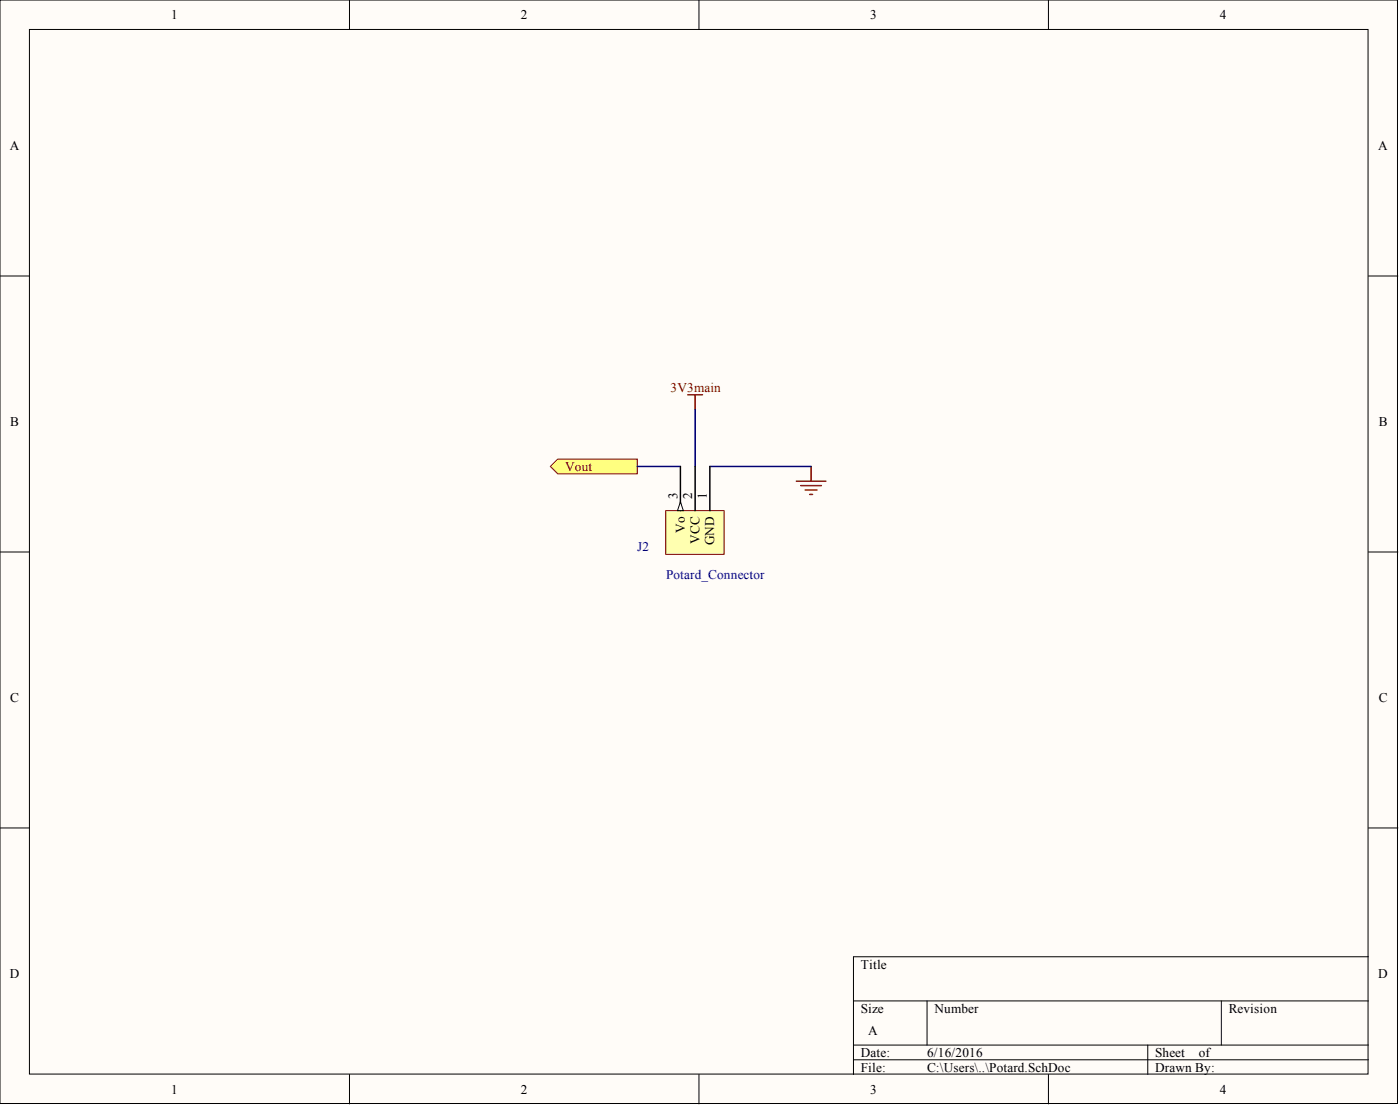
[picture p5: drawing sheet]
<svg xmlns="http://www.w3.org/2000/svg" width="241mm" height="190mm" viewBox="0 0 241 190" stroke-linecap="round" stroke-linejoin="round" font-family="sans-serif">
<defs><g id="words">
<g font-size="2.3">
<text x="29.5" y="3.3">1</text>
<text x="89.8" y="3.3">2</text>
<text x="150" y="3.3">3</text>
<text x="210.3" y="3.3">4</text>
<text x="1.7" y="25.8">A</text>
<text x="237.6" y="25.8">A</text>
<text x="1.8" y="73.4">B</text>
<text x="237.6" y="73.4">B</text>
<text x="116.8" y="85.9" transform="rotate(-90 116.8 85.9)">3</text>
<text x="119.3" y="85.9" transform="rotate(-90 119.3 85.9)">2</text>
<text x="121.8" y="85.9" transform="rotate(-90 121.8 85.9)">1</text>
<text x="118" y="91.8" transform="rotate(-90 118 91.8)">Vo</text>
<text x="120.6" y="93.6" transform="rotate(-90 120.6 93.6)">VCC</text>
<text x="123.1" y="93.9" transform="rotate(-90 123.1 93.9)">GND</text>
<text x="1.8" y="120.9">C</text>
<text x="237.6" y="120.9">C</text>
<text x="148.4" y="166.8">Title</text>
<text x="1.7" y="168.4">D</text>
<text x="237.6" y="168.4">D</text>
<text x="148.4" y="174.4">Size</text>
<text x="149.6" y="178.2">A</text>
<text x="161.1" y="174.4">Number</text>
<text x="211.8" y="174.4">Revision</text>
<text x="148.4" y="182">Date:</text>
<text x="148.4" y="184.6">File:</text>
<text x="159.8" y="182">6/16/2016</text>
<text x="159.8" y="184.6">C:\Users\..\Potard.SchDoc</text>
<text x="199.1" y="182">Sheet</text>
<text x="199.1" y="184.6">Drawn By:</text>
<text x="206.6" y="182">of</text>
<text x="29.5" y="188.4">1</text>
<text x="89.8" y="188.4">2</text>
<text x="150" y="188.4">3</text>
<text x="210.3" y="188.4">4</text>
</g>
<g font-size="2.3" fill="#800000">
<text x="115.6" y="67.5">3V3main</text>
<text x="97.4" y="81.1">Vout</text>
</g>
<g font-size="2.3" fill="#000080">
<text x="109.8" y="94.8">J2</text>
<text x="114.8" y="99.8">Potard_Connector</text>
</g>
</g></defs>
<g fill="#fffcf8" stroke="#000" stroke-width=".17">
<path d="M0 0h240.9v190.1h-240.9z"/>
<path d="M5.1 5.1h230.7v179.9h-230.7z"/>
</g>
<g fill="none" stroke="#000" stroke-width=".17">
<path d="M60.2 0v5.1M120.5 0v5.1M180.7 0v5.1M0 47.5h5.1M235.9 47.5h5M0 95.1h5.1M235.9 95.1h5M0 142.6h5.1M235.9 142.6h5M147.1 172.4h88.8M159.8 172.4v7.6M210.5 172.4v7.6"/>
<path d="M235.9 164.8h-88.8v20.3M60.2 185.1v5M120.5 185.1v5M147.1 180h88.8M147.1 182.5h88.8M180.7 185.1v5M197.8 180v5.1"/>
</g>
<path d="M118.5 68h2.6M119.8 68v2.5M137.3 82.9h5M138 83.6h3.6M138.8 84.4h2M139.5 85.2h.6M139.8 80.3v2.6" fill="none" stroke="#800000" stroke-width=".25"/>
<path d="M119.8 70.5v9.8M122.3 80.3h17.5" fill="none" stroke="#000080" stroke-width=".25"/>
<path d="M94.9 80.3l1.2-1.2h13.7v2.5h-13.7z" fill-rule="evenodd" fill="#ffff80" stroke="#800000" stroke-width=".17"/>
<path d="M109.8 80.3h7.5" fill="none" stroke="#000080" stroke-width=".25"/>
<path d="M114.7 88h10.1v7.5h-10.1z" fill="#ffffb0" stroke="#800000" stroke-width=".17"/>
<path d="M117.3 80.3v7.7M119.8 80.3v7.7M122.3 80.3v7.7" fill="none" stroke="#000" stroke-width=".25"/>
<path d="M117.3 86.4l.5 1.6h-1z" fill="#fffcf8" stroke="#000" stroke-width=".17"/>
<use href="#words"/>
</svg>
